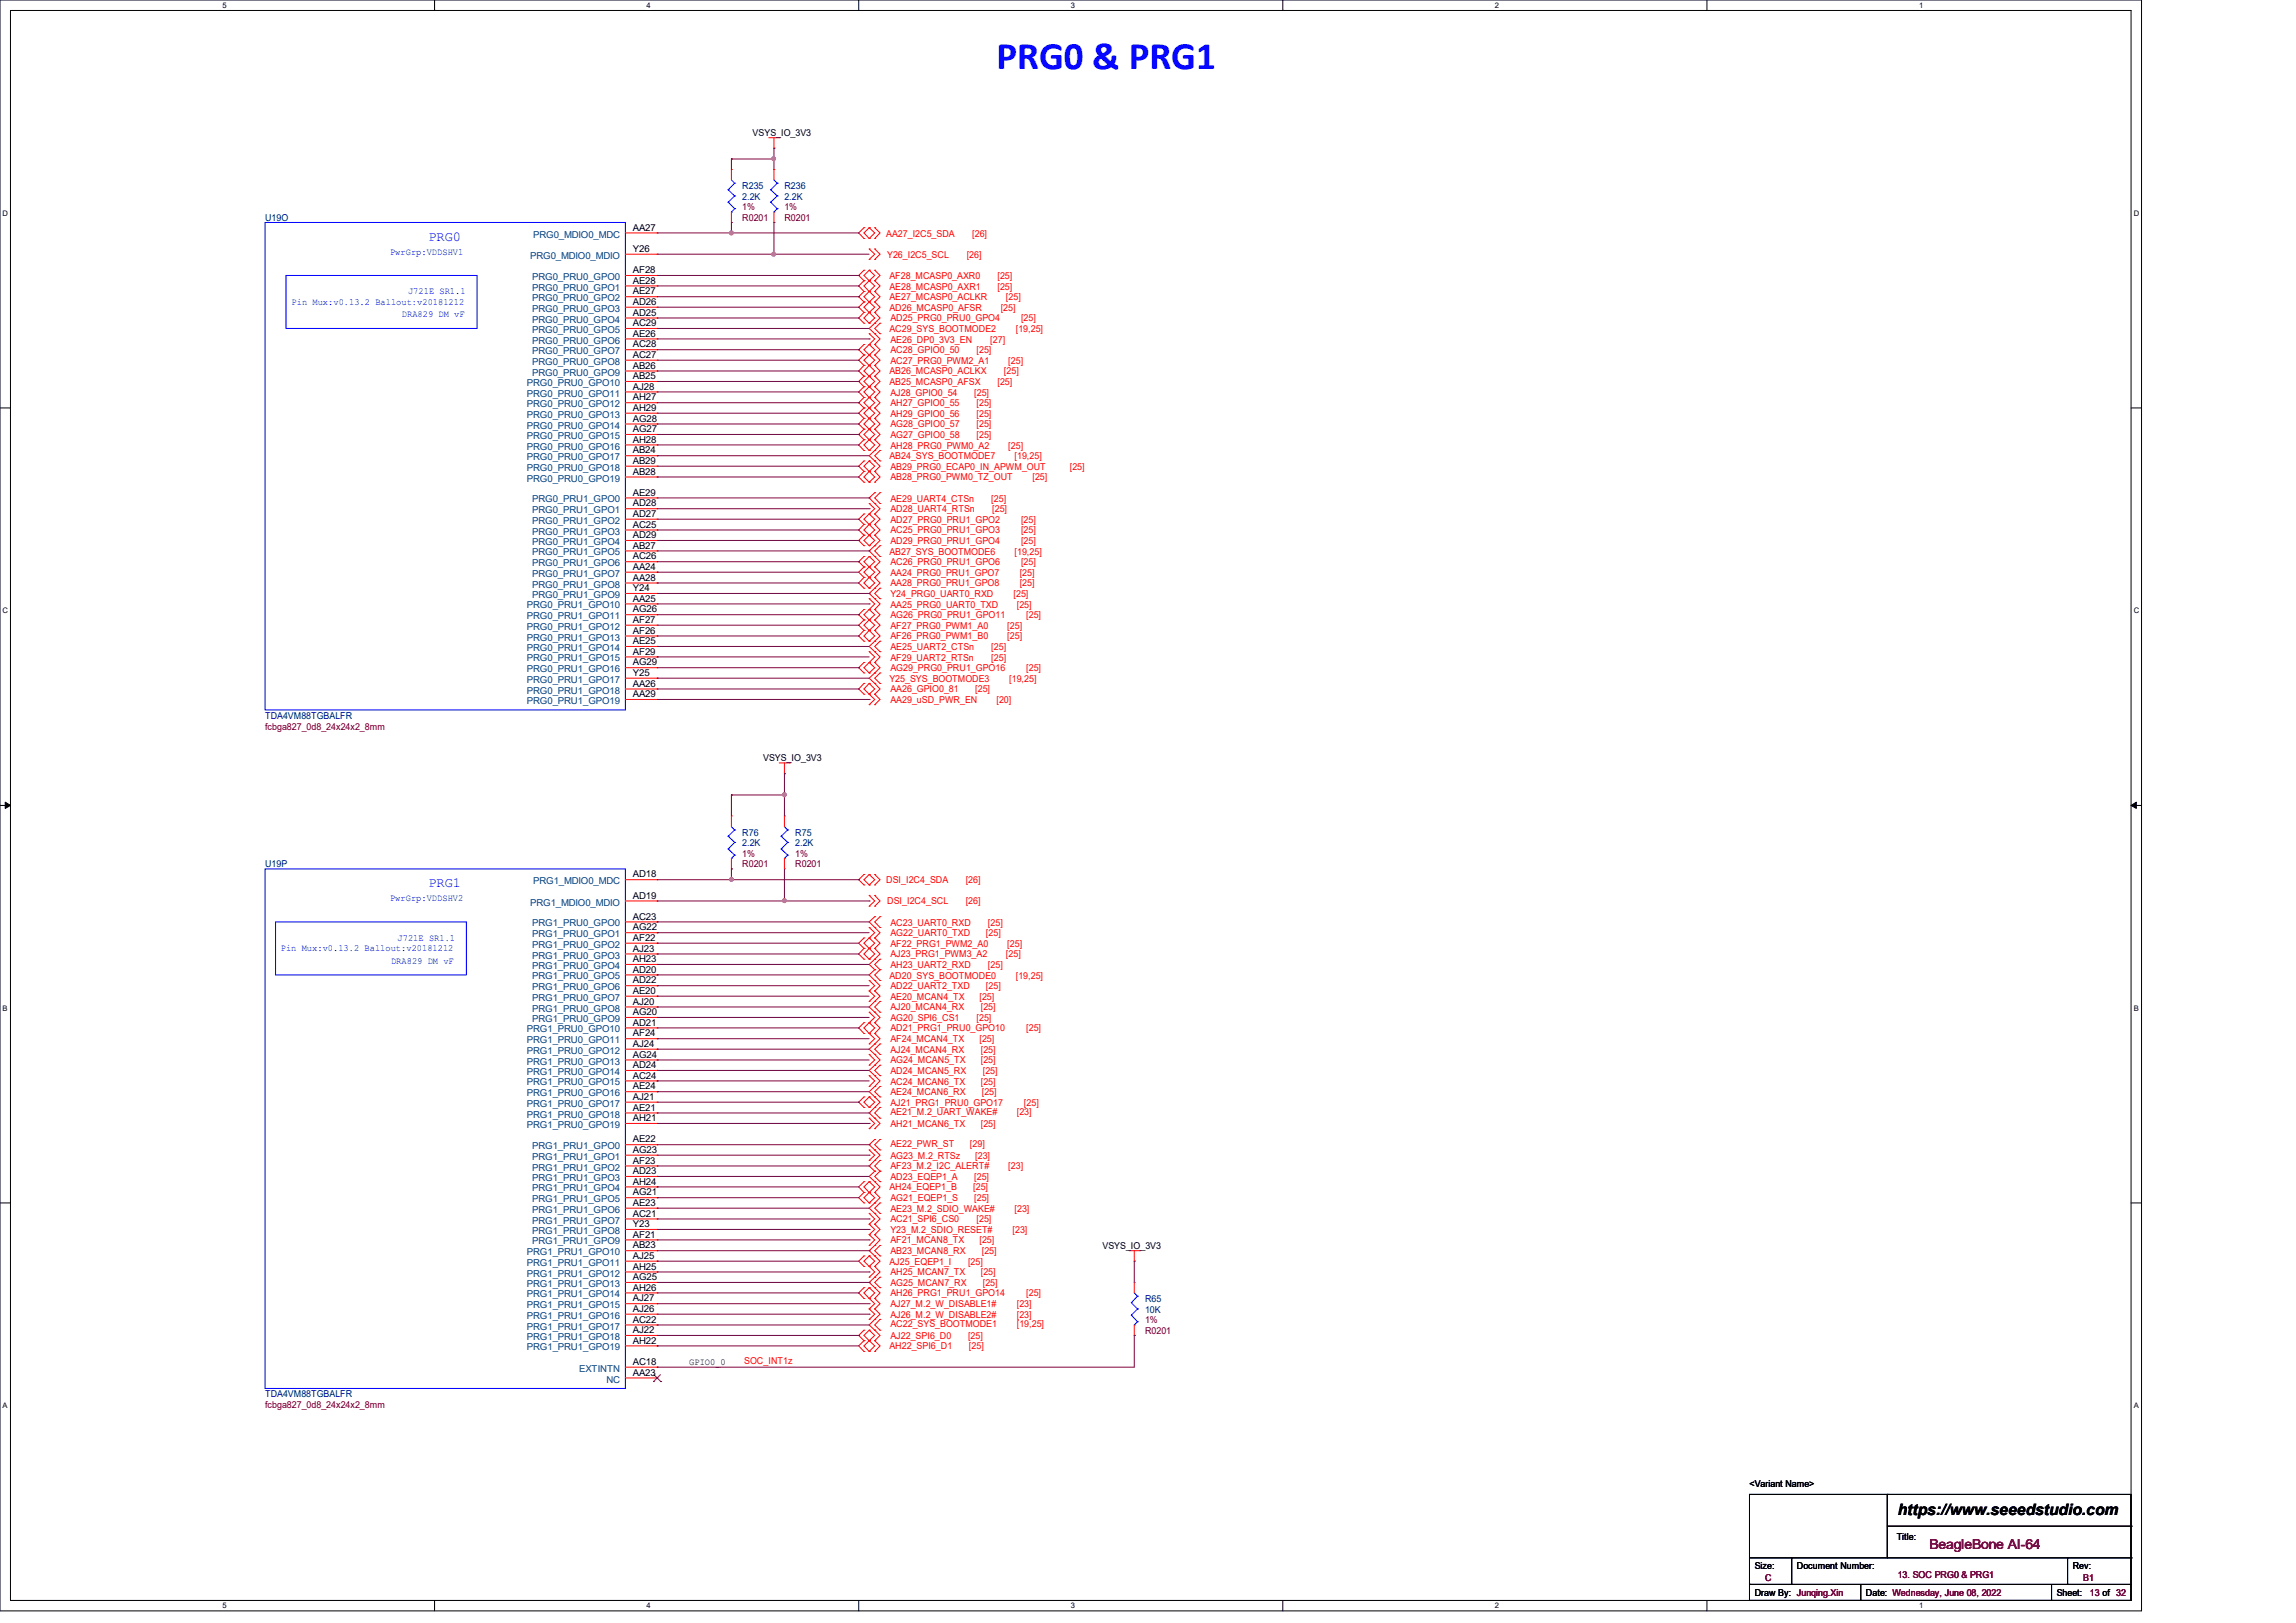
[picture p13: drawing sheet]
<svg xmlns="http://www.w3.org/2000/svg" width="297mm" height="210mm" viewBox="0 0 297 210" stroke-linecap="round" stroke-linejoin="round" font-family="sans-serif">
<defs><g id="words">
<text font-size="5" fill="#00f" x="128.9" y="8.9">PRG0 &amp; PRG1</text>
<text font-size="2" x="245.5" y="196.1">https://www.seeedstudio.com</text>
<g font-size="1.8" fill="#00f">
<text x="55.4" y="31.2">PRG0</text>
<text x="55.4" y="114.8">PRG1</text>
</g>
<text font-size="1.8" fill="#7f0000" x="249.6" y="200.5">BeagleBone AI-64</text>
<g font-size="1.2">
<text x="97.4" y="17.6">VSYS_IO_3V3</text>
<text x="81.9" y="29.8">AA27</text>
<text x="81.9" y="32.6">Y26</text>
<text x="81.9" y="35.3">AF28</text>
<text x="81.9" y="36.7">AE28</text>
<text x="81.9" y="38.1">AE27</text>
<text x="81.9" y="39.5">AD26</text>
<text x="81.9" y="40.9">AD25</text>
<text x="81.9" y="42.2">AC29</text>
<text x="81.9" y="43.6">AE26</text>
<text x="81.9" y="45">AC28</text>
<text x="81.9" y="46.3">AC27</text>
<text x="81.9" y="47.7">AB26</text>
<text x="81.9" y="49.1">AB25</text>
<text x="81.9" y="50.4">AJ28</text>
<text x="81.9" y="51.8">AH27</text>
<text x="81.9" y="53.2">AH29</text>
<text x="81.9" y="54.6">AG28</text>
<text x="81.9" y="55.9">AG27</text>
<text x="81.9" y="57.3">AH28</text>
<text x="81.9" y="58.7">AB24</text>
<text x="81.9" y="60">AB29</text>
<text x="81.9" y="61.4">AB28</text>
<text x="81.9" y="64.1">AE29</text>
<text x="81.9" y="65.5">AD28</text>
<text x="81.9" y="66.9">AD27</text>
<text x="81.9" y="68.3">AC25</text>
<text x="81.9" y="69.6">AD29</text>
<text x="81.9" y="71">AB27</text>
<text x="81.9" y="72.4">AC26</text>
<text x="81.9" y="73.7">AA24</text>
<text x="81.9" y="75.1">AA28</text>
<text x="81.9" y="76.5">Y24</text>
<text x="81.9" y="77.8">AA25</text>
<text x="81.9" y="79.2">AG26</text>
<text x="81.9" y="80.6">AF27</text>
<text x="81.9" y="82">AF26</text>
<text x="81.9" y="83.4">AE25</text>
<text x="81.9" y="84.7">AF29</text>
<text x="81.9" y="86.1">AG29</text>
<text x="81.9" y="87.5">Y25</text>
<text x="81.9" y="88.9">AA26</text>
<text x="81.9" y="90.2">AA29</text>
<text x="98.7" y="98.5">VSYS_IO_3V3</text>
<text x="81.9" y="113.5">AD18</text>
<text x="81.9" y="116.3">AD19</text>
<text x="81.9" y="119">AC23</text>
<text x="81.9" y="120.4">AG22</text>
<text x="81.9" y="121.7">AF22</text>
<text x="81.9" y="123.1">AJ23</text>
<text x="81.9" y="124.5">AH23</text>
<text x="81.9" y="125.9">AD20</text>
<text x="81.9" y="127.3">AD22</text>
<text x="81.9" y="128.6">AE20</text>
<text x="81.9" y="130">AJ20</text>
<text x="81.9" y="131.4">AG20</text>
<text x="81.9" y="132.7">AD21</text>
<text x="81.9" y="134.1">AF24</text>
<text x="81.9" y="135.5">AJ24</text>
<text x="81.9" y="136.9">AG24</text>
<text x="81.9" y="138.2">AD24</text>
<text x="81.9" y="139.6">AC24</text>
<text x="81.9" y="141">AE24</text>
<text x="81.9" y="142.3">AJ21</text>
<text x="81.9" y="143.7">AE21</text>
<text x="81.9" y="145.1">AH21</text>
<text x="81.9" y="147.8">AE22</text>
<text x="81.9" y="149.2">AG23</text>
<text x="81.9" y="150.6">AF23</text>
<text x="81.9" y="151.9">AD23</text>
<text x="81.9" y="153.3">AH24</text>
<text x="81.9" y="154.7">AG21</text>
<text x="81.9" y="156">AE23</text>
<text x="81.9" y="157.4">AC21</text>
<text x="81.9" y="158.8">Y23</text>
<text x="81.9" y="160.1">AF21</text>
<text x="81.9" y="161.5">AB23</text>
<text x="142.6" y="161.6">VSYS_IO_3V3</text>
<text x="81.9" y="162.9">AJ25</text>
<text x="81.9" y="164.3">AH25</text>
<text x="81.9" y="165.6">AG25</text>
<text x="81.9" y="167">AH26</text>
<text x="81.9" y="168.4">AJ27</text>
<text x="81.9" y="169.8">AJ26</text>
<text x="81.9" y="171.2">AC22</text>
<text x="81.9" y="172.5">AJ22</text>
<text x="81.9" y="173.9">AH22</text>
<text x="81.9" y="176.6">AC18</text>
<text x="81.9" y="178">AA23</text>
<text x="89.2" y="176.6">GPIO0_0</text>
<text x="226.3" y="192.4">&lt;Variant Name&gt;</text>
<text x="227" y="203">Size:</text>
<text x="232.5" y="203">Document Number:</text>
<text x="245.4" y="199.3">Title:</text>
<text x="268.1" y="203">Rev:</text>
<text x="227" y="206.6">Draw By: Junqing.Xin</text>
<text x="241.4" y="206.6">Date: Wednesday, June 08, 2022</text>
<text x="266.1" y="206.6">Sheet:</text>
</g>
<g font-size="1.2" fill="#00007f">
<text x="34.3" y="28.6">U19O</text>
<text x="96" y="24.4">R235</text>
<text x="96" y="25.8">2.2K</text>
<text x="101.5" y="24.4">R236</text>
<text x="101.5" y="25.8">2.2K</text>
<text x="34.3" y="93">TDA4VM88TGBALFR</text>
<text x="34.3" y="112.2">U19P</text>
<text x="96" y="108.1">R76</text>
<text x="96" y="109.5">2.2K</text>
<text x="102.9" y="108.1">R75</text>
<text x="102.9" y="109.5">2.2K</text>
<text x="148.1" y="168.4">R65</text>
<text x="148.1" y="169.8">10K</text>
<text x="34.3" y="180.8">TDA4VM88TGBALFR</text>
</g>
<g font-size="1.2" fill="#7f0000">
<text x="96" y="27.2">1%</text>
<text x="96" y="28.6">R0201</text>
<text x="101.5" y="27.2">1%</text>
<text x="101.5" y="28.6">R0201</text>
<text x="34.3" y="94.4">fcbga827_0d8_24x24x2_8mm</text>
<text x="96" y="110.9">1%</text>
<text x="96" y="112.2">R0201</text>
<text x="102.9" y="110.9">1%</text>
<text x="102.9" y="112.2">R0201</text>
<text x="148.1" y="171.2">1%</text>
<text x="148.1" y="172.6">R0201</text>
<text x="34.3" y="182.2">fcbga827_0d8_24x24x2_8mm</text>
<text x="228.3" y="204.6">C</text>
<text x="245.5" y="204.1">13. SOC PRG0 &amp; PRG1</text>
<text x="269.5" y="204.6">B1</text>
<text x="270.3" y="206.6">13 of 32</text>
</g>
<g font-size="1.2" fill="#00f">
<text x="50.5" y="33">PwrGrp:VDDSHV1</text>
<text x="37.7" y="39.4">Pin Mux:v0.13.2 Ballout:v20181212</text>
<text x="52" y="41.1">DRA829 DM vF</text>
<text x="52.8" y="38">J721E SR1.1</text>
<text x="50.5" y="116.6">PwrGrp:VDDSHV2</text>
<text x="36.3" y="123.1">Pin Mux:v0.13.2 Ballout:v20181212</text>
<text x="50.6" y="124.7">DRA829 DM vF</text>
<text x="51.4" y="121.7">J721E SR1.1</text>
</g>
<g font-size="1.2" fill="#003f7f">
<text x="68.6" y="33.5">PRG0_MDIO0_MDIO</text>
<text x="69" y="30.7">PRG0_MDIO0_MDC</text>
<text x="68.8" y="36.2">PRG0_PRU0_GPO0</text>
<text x="68.8" y="37.6">PRG0_PRU0_GPO1</text>
<text x="68.8" y="39">PRG0_PRU0_GPO2</text>
<text x="68.8" y="40.3">PRG0_PRU0_GPO3</text>
<text x="68.8" y="41.7">PRG0_PRU0_GPO4</text>
<text x="68.8" y="43.1">PRG0_PRU0_GPO5</text>
<text x="68.8" y="44.4">PRG0_PRU0_GPO6</text>
<text x="68.8" y="45.8">PRG0_PRU0_GPO7</text>
<text x="68.8" y="47.2">PRG0_PRU0_GPO8</text>
<text x="68.2" y="50">PRG0_PRU0_GPO10</text>
<text x="68.2" y="51.3">PRG0_PRU0_GPO11</text>
<text x="68.2" y="52.7">PRG0_PRU0_GPO12</text>
<text x="68.8" y="48.6">PRG0_PRU0_GPO9</text>
<text x="68.2" y="54.1">PRG0_PRU0_GPO13</text>
<text x="68.2" y="55.5">PRG0_PRU0_GPO14</text>
<text x="68.2" y="56.8">PRG0_PRU0_GPO15</text>
<text x="68.2" y="58.2">PRG0_PRU0_GPO16</text>
<text x="68.2" y="59.6">PRG0_PRU0_GPO17</text>
<text x="68.2" y="60.9">PRG0_PRU0_GPO18</text>
<text x="68.2" y="62.3">PRG0_PRU0_GPO19</text>
<text x="68.8" y="65">PRG0_PRU1_GPO0</text>
<text x="68.8" y="66.4">PRG0_PRU1_GPO1</text>
<text x="68.8" y="67.8">PRG0_PRU1_GPO2</text>
<text x="68.8" y="69.2">PRG0_PRU1_GPO3</text>
<text x="68.8" y="70.5">PRG0_PRU1_GPO4</text>
<text x="68.8" y="71.9">PRG0_PRU1_GPO5</text>
<text x="68.8" y="73.3">PRG0_PRU1_GPO6</text>
<text x="68.8" y="74.6">PRG0_PRU1_GPO7</text>
<text x="68.8" y="76">PRG0_PRU1_GPO8</text>
<text x="68.8" y="77.4">PRG0_PRU1_GPO9</text>
<text x="68.2" y="78.7">PRG0_PRU1_GPO10</text>
<text x="68.2" y="80.1">PRG0_PRU1_GPO11</text>
<text x="68.2" y="81.5">PRG0_PRU1_GPO12</text>
<text x="68.2" y="82.9">PRG0_PRU1_GPO13</text>
<text x="68.2" y="84.2">PRG0_PRU1_GPO14</text>
<text x="68.2" y="85.6">PRG0_PRU1_GPO15</text>
<text x="68.2" y="87">PRG0_PRU1_GPO16</text>
<text x="68.2" y="88.3">PRG0_PRU1_GPO17</text>
<text x="68.2" y="89.7">PRG0_PRU1_GPO18</text>
<text x="68.2" y="91.1">PRG0_PRU1_GPO19</text>
<text x="68.6" y="117.2">PRG1_MDIO0_MDIO</text>
<text x="68.8" y="119.9">PRG1_PRU0_GPO0</text>
<text x="69" y="114.4">PRG1_MDIO0_MDC</text>
<text x="68.8" y="121.3">PRG1_PRU0_GPO1</text>
<text x="68.8" y="122.6">PRG1_PRU0_GPO2</text>
<text x="68.8" y="124">PRG1_PRU0_GPO3</text>
<text x="68.8" y="125.4">PRG1_PRU0_GPO4</text>
<text x="68.8" y="126.7">PRG1_PRU0_GPO5</text>
<text x="68.8" y="128.1">PRG1_PRU0_GPO6</text>
<text x="68.8" y="129.5">PRG1_PRU0_GPO7</text>
<text x="68.8" y="130.9">PRG1_PRU0_GPO8</text>
<text x="68.2" y="133.6">PRG1_PRU0_GPO10</text>
<text x="68.2" y="135">PRG1_PRU0_GPO11</text>
<text x="68.2" y="136.4">PRG1_PRU0_GPO12</text>
<text x="68.2" y="137.8">PRG1_PRU0_GPO13</text>
<text x="68.8" y="132.2">PRG1_PRU0_GPO9</text>
<text x="68.2" y="139.1">PRG1_PRU0_GPO14</text>
<text x="68.2" y="140.5">PRG1_PRU0_GPO15</text>
<text x="68.2" y="141.9">PRG1_PRU0_GPO16</text>
<text x="68.2" y="143.2">PRG1_PRU0_GPO17</text>
<text x="68.2" y="144.6">PRG1_PRU0_GPO18</text>
<text x="68.2" y="146">PRG1_PRU0_GPO19</text>
<text x="68.8" y="148.7">PRG1_PRU1_GPO0</text>
<text x="68.8" y="150.1">PRG1_PRU1_GPO1</text>
<text x="68.8" y="151.5">PRG1_PRU1_GPO2</text>
<text x="68.8" y="152.8">PRG1_PRU1_GPO3</text>
<text x="68.8" y="154.2">PRG1_PRU1_GPO4</text>
<text x="68.8" y="155.6">PRG1_PRU1_GPO5</text>
<text x="68.8" y="156.9">PRG1_PRU1_GPO6</text>
<text x="68.8" y="158.3">PRG1_PRU1_GPO7</text>
<text x="68.8" y="159.7">PRG1_PRU1_GPO8</text>
<text x="68.8" y="161">PRG1_PRU1_GPO9</text>
<text x="68.2" y="162.4">PRG1_PRU1_GPO10</text>
<text x="68.2" y="163.8">PRG1_PRU1_GPO11</text>
<text x="68.2" y="165.2">PRG1_PRU1_GPO12</text>
<text x="68.2" y="166.5">PRG1_PRU1_GPO13</text>
<text x="68.2" y="167.9">PRG1_PRU1_GPO14</text>
<text x="68.2" y="169.3">PRG1_PRU1_GPO15</text>
<text x="68.2" y="170.6">PRG1_PRU1_GPO16</text>
<text x="68.2" y="172">PRG1_PRU1_GPO17</text>
<text x="68.2" y="173.4">PRG1_PRU1_GPO18</text>
<text x="68.2" y="174.7">PRG1_PRU1_GPO19</text>
<text x="74.9" y="177.5">EXTINTN</text>
<text x="78.4" y="178.9">NC</text>
</g>
<g font-size="1.2" fill="#f00">
<text x="114.6" y="30.6">AA27_I2C5_SDA</text>
<text x="114.8" y="33.4">Y26_I2C5_SCL</text>
<text x="125.1" y="33.4">[26]</text>
<text x="125.8" y="30.6">[26]</text>
<text x="115.1" y="38.9">AE27_MCASP0_ACLKR</text>
<text x="115.1" y="40.2">AD26_MCASP0_AFSR</text>
<text x="115.1" y="36.1">AF28_MCASP0_AXR0</text>
<text x="115.1" y="37.5">AE28_MCASP0_AXR1</text>
<text x="115.2" y="41.6">AD25_PRG0_PRU0_GPO4</text>
<text x="129" y="36.1">[25]</text>
<text x="129" y="37.5">[25]</text>
<text x="129.5" y="40.2">[25]</text>
<text x="130.1" y="38.9">[25]</text>
<text x="132.1" y="41.6">[25]</text>
<text x="115.1" y="43">AC29_SYS_BOOTMODE2</text>
<text x="115.2" y="45.7">AC28_GPIO0_50</text>
<text x="115.2" y="47.1">AC27_PRG0_PWM2_A1</text>
<text x="115.2" y="44.3">AE26_DP0_3V3_EN</text>
<text x="126.3" y="45.7">[25]</text>
<text x="128.1" y="44.3">[27]</text>
<text x="130.4" y="47.1">[25]</text>
<text x="131.4" y="43">[19,25]</text>
<text x="115.1" y="48.4">AB26_MCASP0_ACLKX</text>
<text x="115.1" y="49.8">AB25_MCASP0_AFSX</text>
<text x="115.2" y="52.6">AH27_GPIO0_55</text>
<text x="115.2" y="53.9">AH29_GPIO0_56</text>
<text x="115.2" y="51.2">AJ28_GPIO0_54</text>
<text x="126" y="51.2">[25]</text>
<text x="126.3" y="52.6">[25]</text>
<text x="126.3" y="53.9">[25]</text>
<text x="129" y="49.8">[25]</text>
<text x="129.9" y="48.4">[25]</text>
<text x="115.1" y="59.4">AB24_SYS_BOOTMODE7</text>
<text x="115.2" y="58">AH28_PRG0_PWM0_A2</text>
<text x="115.2" y="55.3">AG28_GPIO0_57</text>
<text x="115.2" y="56.7">AG27_GPIO0_58</text>
<text x="126.3" y="55.3">[25]</text>
<text x="126.3" y="56.7">[25]</text>
<text x="130.4" y="58">[25]</text>
<text x="131.2" y="59.4">[19,25]</text>
<text x="115.2" y="64.9">AE29_UART4_CTSn</text>
<text x="115.2" y="60.8">AB29_PRG0_ECAP0_IN_APWM_OUT</text>
<text x="115.2" y="62.1">AB28_PRG0_PWM0_TZ_OUT</text>
<text x="128.2" y="64.9">[25]</text>
<text x="133.6" y="62.1">[25]</text>
<text x="138.4" y="60.8">[25]</text>
<text x="115.1" y="71.8">AB27_SYS_BOOTMODE6</text>
<text x="115.2" y="66.3">AD28_UART4_RTSn</text>
<text x="115.2" y="67.6">AD27_PRG0_PRU1_GPO2</text>
<text x="115.2" y="70.4">AD29_PRG0_PRU1_GPO4</text>
<text x="115.2" y="69">AC25_PRG0_PRU1_GPO3</text>
<text x="128.4" y="66.3">[25]</text>
<text x="131.2" y="71.8">[19,25]</text>
<text x="132.1" y="67.6">[25]</text>
<text x="132.1" y="70.4">[25]</text>
<text x="132.1" y="69">[25]</text>
<text x="115.2" y="75.9">AA28_PRG0_PRU1_GPO8</text>
<text x="115.2" y="77.3">Y24_PRG0_UART0_RXD</text>
<text x="115.2" y="73.2">AC26_PRG0_PRU1_GPO6</text>
<text x="115.2" y="74.5">AA24_PRG0_PRU1_GPO7</text>
<text x="131.1" y="77.3">[25]</text>
<text x="131.9" y="75.9">[25]</text>
<text x="131.9" y="74.5">[25]</text>
<text x="132.1" y="73.2">[25]</text>
<text x="115.2" y="81.4">AF27_PRG0_PWM1_A0</text>
<text x="115.2" y="82.7">AF26_PRG0_PWM1_B0</text>
<text x="115.2" y="78.6">AA25_PRG0_UART0_TXD</text>
<text x="115.2" y="80">AG26_PRG0_PRU1_GPO11</text>
<text x="130.3" y="81.4">[25]</text>
<text x="130.3" y="82.7">[25]</text>
<text x="131.5" y="78.6">[25]</text>
<text x="132.8" y="80">[25]</text>
<text x="115.1" y="88.2">Y25_SYS_BOOTMODE3</text>
<text x="115.2" y="85.5">AF29_UART2_RTSn</text>
<text x="115.2" y="84.1">AE25_UART2_CTSn</text>
<text x="115.2" y="86.9">AG29_PRG0_PRU1_GPO16</text>
<text x="115.2" y="89.6">AA26_GPIO0_81</text>
<text x="126.2" y="89.6">[25]</text>
<text x="128.2" y="85.5">[25]</text>
<text x="128.2" y="84.1">[25]</text>
<text x="130.5" y="88.2">[19,25]</text>
<text x="132.8" y="86.9">[25]</text>
<text x="115.2" y="91">AA29_uSD_PWR_EN</text>
<text x="128.9" y="91">[20]</text>
<text x="114.6" y="114.3">DSI_I2C4_SDA</text>
<text x="114.8" y="117">DSI_I2C4_SCL</text>
<text x="115.2" y="119.8">AC23_UART0_RXD</text>
<text x="124.9" y="114.3">[26]</text>
<text x="124.9" y="117">[26]</text>
<text x="127.8" y="119.8">[25]</text>
<text x="115.2" y="122.5">AF22_PRG1_PWM2_A0</text>
<text x="115.2" y="123.9">AJ23_PRG1_PWM3_A2</text>
<text x="115.2" y="125.3">AH23_UART2_RXD</text>
<text x="115.2" y="121.2">AG22_UART0_TXD</text>
<text x="127.5" y="121.2">[25]</text>
<text x="127.8" y="125.3">[25]</text>
<text x="130.1" y="123.9">[25]</text>
<text x="130.3" y="122.5">[25]</text>
<text x="115.1" y="126.6">AD20_SYS_BOOTMODE0</text>
<text x="115.2" y="130.7">AJ20_MCAN4_RX</text>
<text x="115.2" y="129.4">AE20_MCAN4_TX</text>
<text x="115.2" y="128">AD22_UART2_TXD</text>
<text x="126.7" y="129.4">[25]</text>
<text x="126.9" y="130.7">[25]</text>
<text x="127.5" y="128">[25]</text>
<text x="131.4" y="126.6">[19,25]</text>
<text x="115.2" y="136.2">AJ24_MCAN4_RX</text>
<text x="115.2" y="134.9">AF24_MCAN4_TX</text>
<text x="115.2" y="132.1">AG20_SPI6_CS1</text>
<text x="115.2" y="137.6">AG24_MCAN5_TX</text>
<text x="115.2" y="133.5">AD21_PRG1_PRU0_GPO10</text>
<text x="126.3" y="132.1">[25]</text>
<text x="126.7" y="134.9">[25]</text>
<text x="126.9" y="136.2">[25]</text>
<text x="126.9" y="137.6">[25]</text>
<text x="132.8" y="133.5">[25]</text>
<text x="115.2" y="139">AD24_MCAN5_RX</text>
<text x="115.2" y="141.7">AE24_MCAN6_RX</text>
<text x="115.2" y="140.3">AC24_MCAN6_TX</text>
<text x="115.2" y="143.1">AJ21_PRG1_PRU0_GPO17</text>
<text x="126.9" y="140.3">[25]</text>
<text x="127" y="141.7">[25]</text>
<text x="127.1" y="139">[25]</text>
<text x="132.5" y="143.1">[25]</text>
<text x="115.2" y="148.4">AE22_PWR_ST</text>
<text x="115.2" y="145.8">AH21_MCAN6_TX</text>
<text x="115.2" y="149.9">AG23_M.2_RTSz</text>
<text x="115.2" y="144.3">AE21_M.2_UART_WAKE#</text>
<text x="125.5" y="148.4">[29]</text>
<text x="126.2" y="149.9">[23]</text>
<text x="126.9" y="145.8">[25]</text>
<text x="131.5" y="144.3">[23]</text>
<text x="115.1" y="154">AH24_EQEP1_B</text>
<text x="115.2" y="152.7">AD23_EQEP1_A</text>
<text x="115.2" y="155.4">AG21_EQEP1_S</text>
<text x="115.2" y="151.3">AF23_M.2_I2C_ALERT#</text>
<text x="125.9" y="154">[25]</text>
<text x="126" y="155.4">[25]</text>
<text x="126" y="152.7">[25]</text>
<text x="130.4" y="151.3">[23]</text>
<text x="115.2" y="158.2">AC21_SPI6_CS0</text>
<text x="115.2" y="160.9">AF21_MCAN8_TX</text>
<text x="115.2" y="159.6">Y23_M.2_SDIO_RESET#</text>
<text x="115.2" y="156.8">AE23_M.2_SDIO_WAKE#</text>
<text x="126.3" y="158.2">[25]</text>
<text x="126.7" y="160.9">[25]</text>
<text x="131" y="159.6">[23]</text>
<text x="131.2" y="156.8">[23]</text>
<text x="115.1" y="163.7">AJ25_EQEP1_I</text>
<text x="115.2" y="165">AH25_MCAN7_TX</text>
<text x="115.2" y="166.4">AG25_MCAN7_RX</text>
<text x="115.2" y="162.3">AB23_MCAN8_RX</text>
<text x="115.2" y="167.8">AH26_PRG1_PRU1_GPO14</text>
<text x="125.2" y="163.7">[25]</text>
<text x="126.9" y="165">[25]</text>
<text x="127" y="162.3">[25]</text>
<text x="127.1" y="166.4">[25]</text>
<text x="132.8" y="167.8">[25]</text>
<text x="115.2" y="171.7">AC22_SYS_BOOTMODE1</text>
<text x="115.2" y="173.3">AJ22_SPI6_D0</text>
<text x="115.2" y="169.2">AJ27_M.2_W_DISABLE1#</text>
<text x="115.2" y="170.5">AJ26_M.2_W_DISABLE2#</text>
<text x="125.2" y="173.3">[25]</text>
<text x="131.5" y="171.7">[19,25]</text>
<text x="131.5" y="169.2">[23]</text>
<text x="131.5" y="170.5">[23]</text>
<text x="96.3" y="176.4">SOC_INT1z</text>
<text x="115.1" y="174.6">AH22_SPI6_D1</text>
<text x="125.3" y="174.6">[25]</text>
</g>
<g font-size="1">
<text x="28.8" y="1">5</text>
<text x="83.7" y="1">4</text>
<text x="138.5" y="1">3</text>
<text x="193.4" y="1">2</text>
<text x="248.2" y="1">1</text>
<text x=".3" y="27.9">D</text>
<text x="276" y="27.9">D</text>
<text x=".3" y="79.4">C</text>
<text x="276" y="79.4">C</text>
<text x=".3" y="130.8">B</text>
<text x="276" y="130.8">B</text>
<text x=".3" y="182.2">A</text>
<text x="276" y="182.2">A</text>
<text x="28.8" y="208.1">5</text>
<text x="83.7" y="208.1">4</text>
<text x="138.5" y="208.1">3</text>
<text x="193.4" y="208.1">2</text>
<text x="248.2" y="208.1">1</text>
</g>
</g></defs>
<path d="M0 0h277v208.4h-277zM1.4 1.4h274.3v205.7h-274.3z" fill="none" stroke="#000" stroke-width=".13"/>
<g fill="#fff">
<path d="M28.8 .1h.5v1.1h-.5z"/>
<path d="M28.8 207.2h.5v1.1h-.5z"/>
</g>
<path d="M56.2 0v1.4M56.2 207.1v1.3" fill="none" stroke="#000" stroke-width=".13"/>
<g fill="#fff">
<path d="M83.7 .1h.5v1.1h-.5z"/>
<path d="M83.7 207.2h.5v1.1h-.5z"/>
</g>
<path d="M111.1 0v1.4M111.1 207.1v1.3" fill="none" stroke="#000" stroke-width=".13"/>
<g fill="#fff">
<path d="M138.5 .1h.6v1.1h-.6z"/>
<path d="M138.5 207.2h.6v1.1h-.6z"/>
</g>
<path d="M165.9 0v1.4M165.9 207.1v1.3" fill="none" stroke="#000" stroke-width=".13"/>
<g fill="#fff">
<path d="M193.4 .1h.5v1.1h-.5z"/>
<path d="M193.4 207.2h.5v1.1h-.5z"/>
</g>
<path d="M220.8 0v1.4M220.8 207.1v1.3" fill="none" stroke="#000" stroke-width=".13"/>
<g fill="#fff">
<path d="M248.2 .1h.6v1.1h-.6z"/>
<path d="M248.2 207.2h.6v1.1h-.6z"/>
<path d="M.3 27.1h.8v1.1h-.8z"/>
<path d="M276 27.1h.7v1.1h-.7z"/>
<path d="M.3 78.5h.8v1.1h-.8z"/>
<path d="M276 78.5h.7v1.1h-.7z"/>
</g>
<path d="M0 52.8h1.4M275.7 52.8h1.3" fill="none" stroke="#000" stroke-width=".13"/>
<g fill="#fff">
<path d="M.3 129.9h.7v1.1h-.7z"/>
<path d="M276 129.9h.6v1.1h-.6z"/>
</g>
<path d="M0 104.2h1.4M275.7 104.2h1.3" fill="none" stroke="#000" stroke-width=".13"/>
<path d="M.7 103.8l.7 .4-.7 .4zM275.7 104.2l.7-.4v.8z" fill="#000" stroke="#000" stroke-width=".13"/>
<g fill="#fff">
<path d="M.3 181.4h.7v1.1h-.7z"/>
<path d="M276 181.4h.6v1.1h-.6z"/>
</g>
<g fill="none" stroke="#000" stroke-width=".13">
<path d="M0 155.7h1.4M275.7 155.7h1.3M226.3 193.4h49.4v13.7h-49.4zM244.1 193.4h.1M244.1 193.4v8.2M244.1 197.5h31.6M275.7 197.5h.1M226.3 205h.1M226.3 205h49.4M226.3 201.6h49.4M231.8 205h.1M231.8 201.6v3.4"/>
<path d="M240.7 207.1h.1M240.7 205v2.1M265.4 207.1h.1M265.4 205v2.1M267.5 205h.1M267.5 201.6v3.4M275.7 201.6h.1"/>
</g>
<g fill="none" stroke="#f00" stroke-width=".13">
<path d="M99.4 17.8h1.4M100.1 19.2h.1M100.1 17.8v1.4M100.8 17.8h.1M80.9 30.1h4.1M80.9 32.9h4.1M80.9 35.6h4.1M80.9 37h4.1M80.9 38.4h4.1M80.9 39.8h4.1M85 30.1h.1M85 32.9h.1"/>
<path d="M85 35.6h.1M85 37h.1M85 38.4h.1M85 39.8h.1M94.6 21.9h.1M94.6 28.8h.1M94.6 21.9v1.4M94.6 27.4v1.4M100.1 21.9h.1M100.1 28.8h.1M100.1 21.9v1.4M100.1 27.4v1.4"/>
<path d="M111.8 29.5h.1M111.8 30.9h.1M111.8 37.7h.1M111.8 39.1h.1M111.8 35h.1M111.8 36.3h.1M111.8 29.5l-.7 .6 .7 .8M111.8 37.7l-.7 .7 .7 .7M111.8 35l-.7 .6 .7 .7M111.8 39.1l-.7 .7 .7 .6M111.8 36.3l-.7 .7 .7 .7M112.4 33.6h.1"/>
<path d="M112.4 32.2h.1M112.4 30.9h.1M112.4 29.5h.1M112.4 39.1h.1M112.4 37.7h.1M112.4 36.3h.1M112.4 35h.1M112.4 32.2l.8 .7-.8 .7M112.4 29.5l-.6 .6 .6 .8M112.4 29.5l.8 .6-.8 .8M112.4 36.3l.8 .7-1.4 1.4 .6 .7M112.4 37.7l.8 .7-.8 .7"/>
<path d="M112.4 39.1l-.6 .7 1.4 1.3-.8 .7M112.4 39.1l.8 .7-.8 .6M112.4 35l-.6 .6 .6 .7M112.4 35l.8 .6-.8 .7M112.4 36.3l-.6 .7 .6 .7M113.2 33.6h.1M113.2 32.2h.1M113.2 29.5h.1M113.2 30.9h.1M113.2 37.7h.1M113.2 39.1h.1M113.2 35h.1"/>
<path d="M113.2 36.3h.1M113.2 32.2l.6 .7-.6 .7M113.2 29.5l.6 .6-.6 .8M113.2 35l.6 .6-.6 .7M113.2 37.7l.6 .7-.6 .7M113.2 39.1l.6 .7-.6 .6M113.2 36.3l.6 .7-.6 .7M80.9 41.1h4.1M80.9 42.5h4.1M80.9 43.9h4.1M80.9 45.3h4.1M80.9 46.6h4.1"/>
<path d="M80.9 48h4.1M80.9 49.4h4.1M80.9 50.7h4.1M80.9 52.1h4.1M80.9 53.5h4.1M80.9 54.9h4.1M80.9 56.2h4.1M80.9 57.6h4.1M80.9 59h4.1M85 41.1h.1M85 42.5h.1M85 43.9h.1"/>
<path d="M85 45.3h.1M85 46.6h.1M85 48h.1M85 49.4h.1M85 50.7h.1M85 52.1h.1M85 53.5h.1M85 54.9h.1M85 56.2h.1M85 57.6h.1M85 59h.1M111.8 47.3h.1"/>
<path d="M111.8 48.7h.1M111.8 40.4h.1M111.8 59.6h.1M111.8 44.6h.1M111.8 45.9h.1M111.8 50h.1M111.8 51.4h.1M111.8 52.8h.1M111.8 54.1h.1M111.8 56.9h.1M111.8 58.3h.1M111.8 41.8h.1"/>
<path d="M111.8 55.5h.1M111.8 47.3l-.7 .7 .7 .7M111.8 59.6l-.7 .7 .7 .7M111.8 44.6l-.7 .7 .7 .6M111.8 48.7l-.7 .7 .7 .6M111.8 45.9l-.7 .7 .7 .7M111.8 51.4l-.7 .7 .7 .7M111.8 52.8l-.7 .7 .7 .6M111.8 55.5l-.7 .7 .7 .7M111.8 50l-.7 .7 .7 .7M111.8 56.9l-.7 .7 .7 .7M111.8 40.4l-.7 .7 .7 .7"/>
<path d="M111.8 54.1l-.7 .8 .7 .6M112.4 48.7h.1M112.4 47.3h.1M112.4 40.4h.1M112.4 59.6h.1M112.4 45.9h.1M112.4 44.6h.1M112.4 50h.1M112.4 52.8h.1M112.4 51.4h.1M112.4 54.1h.1M112.4 58.3h.1"/>
<path d="M112.4 56.9h.1M112.4 41.8h.1M112.4 55.5h.1M112.4 43.2h.1M112.4 47.3l-.6 .7 .6 .7M112.4 45.9l-.6 .7 1.4 1.4-.8 .7M112.4 59.6l-.6 .7 1.4 1.4-.8 .7M112.4 59.6l.8 .7-.8 .7M112.4 43.2l.8 .7-1.4 1.4 .6 .6M112.4 44.6l.8 .7-.8 .6M112.4 48.7l-.6 .7 .6 .6M112.4 48.7l.8 .7-.8 .6"/>
<path d="M112.4 50l.8 .7-1.4 1.4 .6 .7M112.4 51.4l.8 .7-.8 .7M112.4 52.8l-.6 .7 1.4 1.4-.8 .6M112.4 52.8l.8 .7-.8 .6M112.4 50l-.6 .7 .6 .7M112.4 56.9l-.6 .7 .6 .7M112.4 56.9l.8 .7-.8 .7M112.4 45.9l.8 .7-.8 .7M112.4 40.4l-.6 .7 .6 .7M112.4 54.1l-.6 .8 .6 .6M112.4 55.5l-.6 .7 .6 .7M112.4 55.5l.8 .7-.8 .7"/>
<path d="M113.2 41.8h.1M113.2 43.2h.1M113.2 58.3h.1M113.2 59.6h.1M113.2 47.3h.1M113.2 48.7h.1M113.2 40.4h.1M113.2 44.6h.1M113.2 45.9h.1M113.2 50h.1M113.2 51.4h.1M113.2 52.8h.1"/>
<path d="M113.2 54.1h.1M113.2 56.9h.1M113.2 55.5h.1M113.2 41.8l-.8 .7 .8 .7M113.2 58.3l-.8 .7 .8 .6M113.2 47.3l.6 .7-.6 .7M113.2 59.6l.6 .7-.6 .7M113.2 44.6l.6 .7-.6 .6M113.2 45.9l.6 .7-.6 .7M113.2 48.7l.6 .7-.6 .6M113.2 51.4l.6 .7-.6 .7M113.2 55.5l.6 .7-.6 .7"/>
<path d="M113.2 52.8l.6 .7-.6 .6M113.2 50l.6 .7-.6 .7M113.2 56.9l.6 .7-.6 .7M113.2 40.4l.6 .7-.6 .7M113.2 54.1l.6 .8-.6 .6M113.2 43.2l.6 .7-.6 .7M113.8 43.2h.1M113.8 41.8h.1M113.8 59.6h.1M113.8 58.3h.1M113.8 41.8l-.6 .7 .6 .7M113.8 58.3l-.6 .7 .6 .6"/>
<path d="M80.9 60.3h4.1M80.9 61.7h4.1M80.9 64.4h4.1M80.9 65.8h4.1M80.9 67.2h4.1M80.9 68.6h4.1M80.9 69.9h4.1M80.9 71.3h4.1M80.9 72.7h4.1M80.9 74h4.1M80.9 75.4h4.1M80.9 76.8h4.1"/>
<path d="M80.9 78.1h4.1M80.9 79.5h4.1M85 60.3h.1M85 61.7h.1M85 64.4h.1M85 65.8h.1M85 67.2h.1M85 68.6h.1M85 69.9h.1M85 71.3h.1M85 72.7h.1M85 74h.1"/>
<path d="M85 75.4h.1M85 76.8h.1M85 78.1h.1M85 79.5h.1M111.8 61h.1M111.8 66.5h.1M111.8 67.9h.1M111.8 69.3h.1M111.8 70.6h.1M111.8 62.4h.1M111.8 74.7h.1M111.8 76.1h.1"/>
<path d="M111.8 78.9h.1M111.8 72h.1M111.8 73.4h.1M111.8 69.3l-.7 .6 .7 .7M111.8 66.5l-.7 .7 .7 .7M111.8 72l-.7 .7 .7 .7M111.8 67.9l-.7 .7 .7 .7M111.8 61l-.7 .7 .7 .7M111.8 74.7l-.7 .7 .7 .7M111.8 78.9l-.7 .6 .7 .7M111.8 73.4l-.7 .6 .7 .7M112.4 65.2h.1"/>
<path d="M112.4 66.5h.1M112.4 61h.1M112.4 67.9h.1M112.4 70.6h.1M112.4 69.3h.1M112.4 62.4h.1M112.4 76.1h.1M112.4 74.7h.1M112.4 77.5h.1M112.4 78.9h.1M112.4 73.4h.1M112.4 72h.1"/>
<path d="M112.4 72l-.6 .7 .6 .7M112.4 65.2l.8 .6-.8 .7M112.4 66.5l-.6 .7 1.4 1.4-.8 .7M112.4 66.5l.8 .7-.8 .7M112.4 69.3l-.6 .6 .6 .7M112.4 69.3l.8 .6-.8 .7M112.4 67.9l-.6 .7 .6 .7M112.4 61l-.6 .7 .6 .7M112.4 74.7l-.6 .7 .6 .7M112.4 73.4l-.6 .6 1.4 1.4-.8 .7M112.4 77.5l.8 .6-1.4 1.4 .6 .7M112.4 78.9l.8 .6-.8 .7"/>
<path d="M112.4 72l.8 .7-.8 .7M112.4 73.4l.8 .6-.8 .7M113.2 70.6h.1M113.2 72h.1M113.2 63.8h.1M113.2 65.2h.1M113.2 66.5h.1M113.2 61h.1M113.2 67.9h.1M113.2 69.3h.1M113.2 62.4h.1M113.2 74.7h.1"/>
<path d="M113.2 76.1h.1M113.2 77.5h.1M113.2 78.9h.1M113.2 73.4h.1M113.2 70.6l-.8 .7 1.4 1.4-.6 .7M113.2 63.8l-.8 .6 1.4 1.4-.6 .7M113.2 69.3l.6 .6-.6 .7M113.2 66.5l.6 .7-.6 .7M113.2 67.9l.6 .7-.6 .7M113.2 61l.6 .7-.6 .7M113.2 77.5l.6 .6-.6 .8M113.2 74.7l.6 .7-.6 .7"/>
<path d="M113.2 76.1l-.8 .7 .8 .7M113.2 78.9l.6 .6-.6 .7M113.2 73.4l.6 .6-.6 .7M113.8 72h.1M113.8 70.6h.1M113.8 65.2h.1M113.8 63.8h.1M113.8 77.5h.1M113.8 76.1h.1M113.8 70.6l-.6 .7 .6 .7M113.8 63.8l-.6 .6 .6 .8M113.8 76.1l-.6 .7 .6 .7"/>
<path d="M80.9 80.9h4.1M80.9 82.3h4.1M80.9 83.7h4.1M80.9 85h4.1M80.9 86.4h4.1M80.9 87.8h4.1M80.9 89.2h4.1M80.9 90.5h4.1M85 80.9h.1M85 82.3h.1M85 83.7h.1M85 85h.1"/>
<path d="M85 86.4h.1M85 87.8h.1M85 89.2h.1M85 90.5h.1M100.8 98.7h1.4M101.5 98.7v1.4M102.2 98.7h.1M111.8 80.2h.1M111.8 81.6h.1M111.8 83h.1M111.8 85.7h.1M111.8 87.1h.1"/>
<path d="M111.8 88.4h.1M111.8 89.8h.1M111.8 80.2l-.7 .7 .7 .7M111.8 81.6l-.7 .7 .7 .7M111.8 85.7l-.7 .7 .7 .7M111.8 88.4l-.7 .8 .7 .6M112.4 84.3h.1M112.4 85.7h.1M112.4 81.6h.1M112.4 80.2h.1M112.4 83h.1M112.4 87.1h.1"/>
<path d="M112.4 89.8h.1M112.4 88.4h.1M112.4 91.2h.1M112.4 84.3l.8 .7-1.4 1.4 .6 .7M112.4 80.2l-.6 .7 1.4 1.4-.8 .7M112.4 80.2l.8 .7-.8 .7M112.4 81.6l-.6 .7 .6 .7M112.4 85.7l.8 .7-.8 .7M112.4 88.4l-.6 .8 .6 .6M112.4 88.4l.8 .8-.8 .6M112.4 89.8l.8 .7-.8 .7M113.2 87.1h.1"/>
<path d="M113.2 88.4h.1M113.2 84.3h.1M113.2 85.7h.1M113.2 83h.1M113.2 80.2h.1M113.2 81.6h.1M113.2 89.8h.1M113.2 91.2h.1M113.2 87.1l-.8 .7 .8 .6M113.2 84.3l.6 .7-.6 .7M113.2 83l-.8 .7 .8 .6M113.2 80.2l.6 .7-.6 .7"/>
<path d="M113.2 81.6l.6 .7-.6 .7M113.2 85.7l.6 .7-.6 .7M113.2 88.4l.6 .8-.6 .6M113.2 89.8l.6 .7-.6 .7M113.8 88.4h.1M113.8 87.1h.1M113.8 84.3h.1M113.8 83h.1M113.8 87.1l-.6 .7 .6 .6M113.8 83l-.6 .7 .6 .6M80.9 113.8h4.1M80.9 116.6h4.1"/>
<path d="M80.9 119.3h4.1M85 113.8h.1M85 116.6h.1M85 119.3h.1M94.6 105.6h.1M94.6 112.4h.1M94.6 105.6v1.4M94.6 111.1v1.3M101.5 100.1h.1M101.5 105.6h.1M101.5 112.4h.1M101.5 105.6v1.4"/>
<path d="M101.5 111.1v1.3M111.8 113.2h.1M111.8 114.5h.1M111.8 113.2l-.7 .6 .7 .7M112.4 114.5h.1M112.4 113.2h.1M112.4 117.3h.1M112.4 115.9h.1M112.4 113.2l-.6 .6 .6 .7M112.4 113.2l.8 .6-.8 .7M112.4 115.9l.8 .7-.8 .7M113.2 113.2h.1"/>
<path d="M113.2 114.5h.1M113.2 117.3h.1M113.2 115.9h.1M113.2 118.6h.1M113.2 113.2l.6 .6-.6 .7M113.2 115.9l.6 .7-.6 .7M113.2 118.6l-.8 .7 1.4 1.4-.6 .7M113.8 118.6h.1M113.8 118.6l-.6 .7 .6 .7M80.9 120.7h4.1M80.9 122h4.1M80.9 123.4h4.1"/>
<path d="M80.9 124.8h4.1M80.9 126.2h4.1M80.9 127.6h4.1M80.9 128.9h4.1M80.9 130.3h4.1M80.9 131.7h4.1M80.9 133h4.1M80.9 134.4h4.1M80.9 135.8h4.1M80.9 137.2h4.1M80.9 138.5h4.1M80.9 139.9h4.1"/>
<path d="M85 120.7h.1M85 122h.1M85 123.4h.1M85 124.8h.1M85 126.2h.1M85 127.6h.1M85 128.9h.1M85 130.3h.1M85 131.7h.1M85 133h.1M85 134.4h.1M85 135.8h.1"/>
<path d="M85 137.2h.1M85 138.5h.1M85 139.9h.1M111.8 121.4h.1M111.8 122.7h.1M111.8 124.1h.1M111.8 132.3h.1M111.8 133.7h.1M111.8 121.4l-.7 .6 .7 .7M111.8 122.7l-.7 .7 .7 .7M111.8 132.3l-.7 .7 .7 .7M112.4 128.2h.1"/>
<path d="M112.4 129.6h.1M112.4 133.7h.1M112.4 135.1h.1M112.4 132.3h.1M112.4 131h.1M112.4 136.4h.1M112.4 137.8h.1M112.4 139.2h.1M112.4 122.7h.1M112.4 121.4h.1M112.4 124.1h.1M112.4 126.9h.1"/>
<path d="M112.4 120h.1M112.4 128.2l.8 .7-.8 .7M112.4 133.7l.8 .7-.8 .7M112.4 131l.8 .7-.8 .6M112.4 136.4l.8 .8-.8 .6M112.4 139.2l.8 .7-.8 .7M112.4 121.4l-.6 .6 1.4 1.4-.8 .7M112.4 121.4l.8 .6-.8 .7M112.4 122.7l-.6 .7 .6 .7M112.4 126.9l.8 .7-.8 .6M112.4 132.3l-.6 .7 .6 .7M112.4 132.3l.8 .7-.8 .7"/>
<path d="M112.4 120l.8 .7-.8 .7M113.2 125.5h.1M113.2 126.9h.1M113.2 129.6h.1M113.2 131h.1M113.2 128.2h.1M113.2 135.1h.1M113.2 136.4h.1M113.2 133.7h.1M113.2 132.3h.1M113.2 137.8h.1M113.2 139.2h.1"/>
<path d="M113.2 121.4h.1M113.2 122.7h.1M113.2 124.1h.1M113.2 120h.1M113.2 125.5l-.8 .7 1.4 1.4-.6 .6M113.2 128.2l.6 .7-1.4 1.4 .8 .7M113.2 135.1l-.8 .7 .8 .6M113.2 133.7l.6 .7-.6 .7M113.2 131l.6 .7-.6 .6M113.2 137.8l-.8 .7 .8 .7M113.2 136.4l.6 .8-.6 .6M113.2 139.2l.6 .7-.6 .7"/>
<path d="M113.2 121.4l.6 .6-.6 .7M113.2 122.7l.6 .7-.6 .7M113.2 124.1l-.8 .7 .8 .7M113.2 132.3l.6 .7-.6 .7M113.8 126.9h.1M113.8 125.5h.1M113.8 131h.1M113.8 129.6h.1M113.8 136.4h.1M113.8 135.1h.1M113.8 139.2h.1M113.8 137.8h.1"/>
<path d="M113.8 124.1h.1M113.8 120h.1M113.8 125.5l-.6 .7 .6 .7M113.8 129.6l-.6 .7 .6 .7M113.8 135.1l-.6 .7 .6 .6M113.8 137.8l-.6 .7 .6 .7M113.8 124.1l-.6 .7 .6 .7M80.9 141.3h4.1M80.9 142.6h4.1M80.9 144h4.1M80.9 145.4h4.1M80.9 148.1h4.1"/>
<path d="M80.9 149.5h4.1M80.9 150.9h4.1M80.9 152.2h4.1M80.9 153.6h4.1M80.9 155h4.1M80.9 156.3h4.1M80.9 157.7h4.1M80.9 159.1h4.1M85 141.3h.1M85 142.6h.1M85 144h.1M85 145.4h.1"/>
<path d="M85 148.1h.1M85 149.5h.1M85 150.9h.1M85 152.2h.1M85 153.6h.1M85 155h.1M85 156.3h.1M85 157.7h.1M85 159.1h.1M111.8 152.9h.1M111.8 154.3h.1M111.8 155.7h.1"/>
<path d="M111.8 141.9h.1M111.8 143.3h.1M111.8 152.9l-.7 .7 .7 .7M111.8 154.3l-.7 .7 .7 .7M111.8 141.9l-.7 .7 .7 .7M112.4 154.3h.1M112.4 152.9h.1M112.4 155.7h.1M112.4 157h.1M112.4 158.4h.1M112.4 144.7h.1M112.4 146.1h.1"/>
<path d="M112.4 140.6h.1M112.4 159.8h.1M112.4 148.8h.1M112.4 150.2h.1M112.4 143.3h.1M112.4 141.9h.1M112.4 152.9l-.6 .7 .6 .7M112.4 152.9l.8 .7-1.4 1.4 .6 .7M112.4 154.3l.8 .7-.8 .7M112.4 157l.8 .7-.8 .7M112.4 144.7l.8 .7-.8 .7M112.4 159.8l.8 .6-.8 .8"/>
<path d="M112.4 148.8l.8 .7-.8 .7M112.4 158.4l.8 .7-.8 .7M112.4 141.9l-.6 .7 .6 .7M112.4 141.9l.8 .7-.8 .7M113.2 151.6h.1M113.2 152.9h.1M113.2 154.3h.1M113.2 155.7h.1M113.2 147.4h.1M113.2 148.8h.1M113.2 157h.1M113.2 158.4h.1"/>
<path d="M113.2 144.7h.1M113.2 146.1h.1M113.2 140.6h.1M113.2 141.9h.1M113.2 159.8h.1M113.2 150.2h.1M113.2 143.3h.1M113.2 151.6l-.8 .6 .8 .7M113.2 152.9l.6 .7-.6 .7M113.2 154.3l.6 .7-.6 .7M113.2 147.4l-.8 .7 .8 .7M113.2 157l.6 .7-.6 .7"/>
<path d="M113.2 144.7l.6 .7-.6 .7M113.2 140.6l-.8 .7 .8 .6M113.2 159.8l.6 .6-.6 .8M113.2 148.8l.6 .7-1.4 1.4 .8 .7M113.2 158.4l.6 .7-.6 .7M113.2 155.7l-.8 .6 .8 .7M113.2 141.9l.6 .7-1.4 1.4 .8 .7M113.8 152.9h.1M113.8 151.6h.1M113.8 148.8h.1M113.8 147.4h.1M113.8 141.9h.1"/>
<path d="M113.8 140.6h.1M113.8 150.2h.1M113.8 157h.1M113.8 155.7h.1M113.8 144.7h.1M113.8 143.3h.1M113.8 151.6l-.6 .6 .6 .7M113.8 147.4l-.6 .7 .6 .7M113.8 140.6l-.6 .7 .6 .6M113.8 150.2l-.6 .7 .6 .7M113.8 155.7l-.6 .6 .6 .7M113.8 143.3l-.6 .7 .6 .7"/>
<path d="M80.9 161.8h4.1M80.9 160.4h4.1M80.9 163.2h4.1M80.9 164.6h4.1M80.9 165.9h4.1M80.9 167.3h4.1M80.9 168.7h4.1M80.9 170.1h4.1M80.9 171.5h4.1M80.9 172.8h4.1M80.9 174.2h4.1M80.9 176.9h4.1"/>
<path d="M80.9 178.3h4.1M85 160.4h.1M85 161.8h.1M85 163.2h.1M85 164.6h.1M85 165.9h.1M85 167.3h.1M85 168.7h.1M85 170.1h.1M85 171.5h.1M85 172.8h.1M85 174.2h.1"/>
<path d="M85 176.9h.1M85 178.3h.1M111.8 162.5h.1M111.8 163.9h.1M111.8 173.5h.1M111.8 174.9h.1M111.8 166.6h.1M111.8 168h.1M111.8 172.1h.1M111.8 162.5l-.7 .7 .7 .7M111.8 173.5l-.7 .7 .7 .7M111.8 172.1l-.7 .7 .7 .7"/>
<path d="M111.8 166.6l-.7 .7 .7 .7M112.4 163.9h.1M112.4 162.5h.1M112.4 174.9h.1M112.4 173.5h.1M112.4 165.3h.1M112.4 161.2h.1M112.4 168h.1M112.4 166.6h.1M112.4 172.1h.1M112.4 169.4h.1M112.4 170.7h.1"/>
<path d="M112.4 162.5l-.6 .7 1.4 1.4-.8 .7M112.4 162.5l.8 .7-.8 .7M112.4 173.5l-.6 .7 .6 .7M112.4 173.5l.8 .7-.8 .7M112.4 166.6l-.6 .7 .6 .7M112.4 166.6l.8 .7-.8 .7M112.4 172.1l-.6 .7 .6 .7M112.4 172.1l.8 .7-.8 .7M112.4 168l.8 .7-.8 .7M112.4 169.4l.8 .7-.8 .6M113.2 162.5h.1M113.2 163.9h.1"/>
<path d="M113.2 173.5h.1M113.2 174.9h.1M113.2 170.7h.1M113.2 172.1h.1M113.2 165.3h.1M113.2 166.6h.1M113.2 161.2h.1M113.2 168h.1M113.2 169.4h.1M113.2 162.5l.6 .7-.6 .7M113.2 173.5l.6 .7-.6 .7M113.2 169.4l.6 .7-1.4 1.4 .8 .6"/>
<path d="M113.2 163.9l.6 .7-.6 .7M113.2 165.3l-.8 .6 .8 .7M113.2 161.2l-.8 .6 .8 .7M113.2 166.6l.6 .7-.6 .7M113.2 172.1l.6 .7-.6 .7M113.2 168l.6 .7-.6 .7M113.8 172.1h.1M113.8 170.7h.1M113.8 166.6h.1M113.8 165.3h.1M113.8 162.5h.1M113.8 161.2h.1"/>
<path d="M113.8 170.7l-.6 .8 .6 .6M113.8 165.3l-.6 .6 .6 .7M113.8 161.2l-.6 .6 .6 .7M146.1 161.8h1.3M146.7 163.2h.1M146.7 165.9h.1M146.7 172.8h.1M146.7 161.8v1.4M146.7 165.9v1.4M146.7 171.5v1.3M147.4 161.8h.1"/>
</g>
<g fill="none" stroke="#00f" stroke-width=".13">
<path d="M34.3 28.8h46.6v63.1h-46.6zM37 35.6h24.7v6.9h-24.7zM94.2 24.6h.1M94.2 26.2h.1M94.2 24.6l.8 .8M94.2 26.2l.8 .8M94.6 27.4h.1M94.6 23.3l.4 .4M95 23.7h.1M95 25.4h.1M95 27h.1M95 23.7l-.8 .9"/>
<path d="M95 25.4l-.8 .8M95 27l-.4 .4M99.7 24.6h.1M99.7 26.2h.1M99.7 24.6l.8 .8M99.7 26.2l.8 .8M100.1 27.4h.1M100.1 23.3l.4 .4M100.5 23.7h.1M100.5 25.4h.1M100.5 27h.1M100.5 23.7l-.8 .9"/>
<path d="M100.5 25.4l-.8 .8M100.5 27l-.4 .4M34.3 112.4h46.6v67.3h-46.6zM35.6 119.3h24.7v6.9h-24.7zM94.2 108.2h.1M94.2 109.9h.1M94.2 108.2l.8 .8M94.2 109.9l.8 .8M94.6 111.1h.1M94.6 107l.4 .4M95 107.4h.1M95 109h.1"/>
<path d="M95 110.7h.1M95 107.4l-.8 .8M95 109l-.8 .9M95 110.7l-.4 .4M101 108.2h.1M101 109.9h.1M101 108.2l.9 .8M101 109.9l.9 .8M101.5 111.1h.1M101.5 107l.4 .4M101.9 107.4h.1M101.9 109h.1"/>
<path d="M101.9 110.7h.1M101.9 107.4l-.9 .8M101.9 109l-.9 .9M101.9 110.7l-.4 .4M146.3 168.6h.1M146.3 170.2h.1M146.3 168.6l.9 .8M146.3 170.2l.9 .8M146.7 171.5h.1M146.7 167.3l.5 .4M147.2 167.7h.1M147.2 169.4h.1"/>
<path d="M147.2 171h.1M147.2 167.7l-.9 .9M147.2 169.4l-.9 .8M147.2 171l-.5 .5"/>
</g>
<path d="M84.5 178.8h.1M84.6 177.9l.9 .9M85.4 177.9l-.9 .9M85.5 178.8h.1" fill="none" stroke="#7f3f00" stroke-width=".13"/>
<g fill="none" stroke="#7f003f" stroke-width=".13">
<path d="M100.1 19.2h.1M100.1 19.2v2.7M85 30.1h26.1M85 32.9h27.4M85 38.4h26.1M85 39.8h26.1M85 35.6h26.1M85 37h26.1M94.6 30.1h.1M94.6 28.8h.1M94.6 20.6h.1M94.6 20.6v1.3"/>
<path d="M94.6 28.8v1.3M94.6 20.6h5.5M100.1 32.9h.1M100.1 28.8h.1M100.1 20.6h.1M100.1 28.8v4.1M111.1 38.4h.1M111.1 39.8h.1M111.1 35.6h.1M111.1 37h.1M85 42.5h.1M85 59h.1"/>
<path d="M85 42.5h27.4M85 59h27.4M85 48h26.1M85 56.2h26.1M85 54.9h26.1M85 45.3h26.1M85 57.6h26.1M85 49.4h26.1M85 52.1h26.1M85 53.5h26.1M85 50.7h26.1M85 46.6h26.1"/>
<path d="M85 41.1h26.1M85 43.9h27.4M111.1 48h.1M111.1 56.2h.1M111.1 54.9h.1M111.1 45.3h.1M111.1 57.6h.1M111.1 49.4h.1M111.1 52.1h.1M111.1 53.5h.1M111.1 50.7h.1M111.1 46.6h.1"/>
<path d="M111.1 41.1h.1M112.4 43.9h.1M85 74h.1M85 75.4h.1M85 61.7h.1M85 74h26.1M85 75.4h26.1M85 71.3h27.4M85 65.8h27.4M85 76.8h27.4M85 61.7h26.1M85 64.4h27.4"/>
<path d="M85 60.3h26.1M85 67.2h26.1M85 69.9h26.1M85 68.6h26.1M85 78.1h27.4M85 79.5h26.1M85 72.7h26.1M111.1 60.3h.1M111.1 67.2h.1M111.1 69.9h.1M111.1 68.6h.1M111.1 79.5h.1"/>
<path d="M111.1 72.7h.1M112.4 71.3h.1M112.4 65.8h.1M112.4 76.8h.1M112.4 64.4h.1M112.4 78.1h.1M85 87.8h.1M85 83.7h.1M85 85h.1M85 87.8h27.4M85 83.7h27.4M85 85h27.4"/>
<path d="M85 80.9h26.1M85 82.3h26.1M85 89.2h26.1M85 90.5h27.4M85 86.4h26.1M111.1 80.9h.1M111.1 82.3h.1M111.1 89.2h.1M111.1 86.4h.1M112.4 90.5h.1M85 119.3h.1M85 113.8h26.1"/>
<path d="M85 116.6h27.4M85 119.3h27.4M94.6 113.8h.1M94.6 112.4h.1M94.6 102.9h.1M94.6 102.9v2.7M94.6 112.4v1.4M94.6 102.9h6.9M101.5 116.6h.1M101.5 102.9h.1M101.5 100.1h.1M101.5 100.1v5.5"/>
<path d="M101.5 112.4v4.2M111.1 113.8h.1M112.4 116.6h.1M85 120.7h.1M85 122h.1M85 123.4h.1M85 124.8h.1M85 126.2h.1M85 127.6h.1M85 128.9h.1M85 134.4h.1M85 135.8h.1"/>
<path d="M85 130.3h.1M85 137.2h.1M85 138.5h.1M85 139.9h.1M85 131.7h.1M85 120.7h27.4M85 122h26.1M85 123.4h26.1M85 124.8h27.4M85 126.2h27.4M85 127.6h27.4M85 128.9h27.4"/>
<path d="M85 134.4h27.4M85 135.8h27.4M85 130.3h27.4M85 137.2h27.4M85 138.5h27.4M85 139.9h27.4M85 131.7h27.4M85 133h26.1M111.1 133h.1M85 152.2h.1M85 153.6h.1M85 156.3h.1"/>
<path d="M85 155h.1M85 141.3h.1M85 152.2h27.4M85 153.6h26.1M85 156.3h27.4M85 155h26.1M85 141.3h27.4M85 145.4h27.4M85 148.1h27.4M85 157.7h27.4M85 149.5h27.4M85 150.9h27.4"/>
<path d="M85 159.1h27.4M85 142.6h26.1M85 144h27.4M111.1 142.6h.1M112.4 145.4h.1M112.4 148.1h.1M112.4 157.7h.1M112.4 149.5h.1M112.4 150.9h.1M112.4 159.1h.1M112.4 144h.1M85 176.9h.1"/>
<path d="M85 163.2h.1M85 171.5h.1M85 174.2h.1M85 163.2h26.1M85 171.5h27.4M85 174.2h26.1M85 161.8h27.4M85 160.4h27.4M85 164.6h27.4M85 165.9h27.4M85 167.3h26.1M85 168.7h27.4"/>
<path d="M85 170.1h27.4M85 172.8h26.1M111.1 167.3h.1M111.1 172.8h.1M112.4 161.8h.1M112.4 160.4h.1M112.4 164.6h.1M112.4 165.9h.1M112.4 168.7h.1M112.4 170.1h.1M146.7 163.2h.1M146.7 172.8h.1"/>
<path d="M146.7 172.8v4.1h-61.7M146.7 163.2v2.7"/>
</g>
<g fill="#f0f" stroke="#f0f" stroke-width=".13">
<circle cx="100.1" cy="20.5" r=".25"/>
<circle cx="101.5" cy="102.8" r=".25"/>
<circle cx="94.6" cy="30.1" r=".25"/>
<circle cx="100.1" cy="32.9" r=".25"/>
<circle cx="94.6" cy="113.8" r=".25"/>
<circle cx="101.5" cy="116.5" r=".25"/>
</g>
<use href="#words"/>
</svg>
